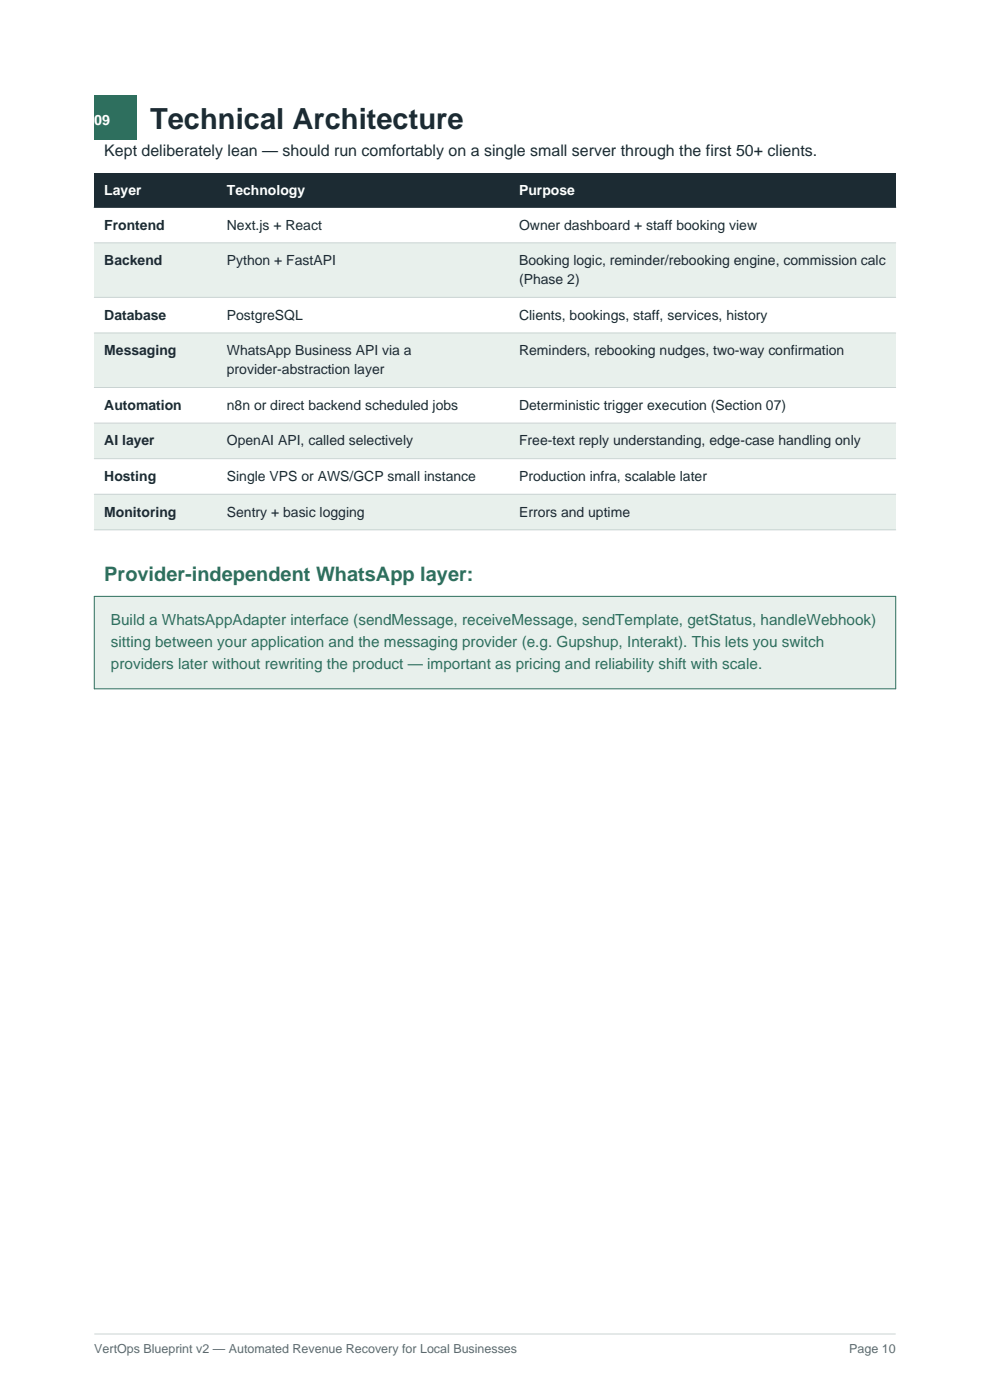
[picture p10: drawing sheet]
<svg xmlns="http://www.w3.org/2000/svg" width="210mm" height="297mm" viewBox="0 0 210 297" stroke-linecap="round" stroke-linejoin="round" font-family="sans-serif">
<defs><g id="words">
<text font-size="6.2" fill="#1c2b33" x="31.8" y="27.3">Technical Architecture</text>
<text font-size="4.2" fill="#2e6f5e" x="22.1" y="123.3">Provider-independent WhatsApp layer:</text>
<text font-size="3.4" fill="#1c2b33" x="22.1" y="33">Kept deliberately lean — should run comfortably on a single small server through the first 50+ clients.</text>
<g font-size="3.2" fill="#2e6f5e">
<text x="23.5" y="132.6">Build a WhatsAppAdapter interface (sendMessage, receiveMessage, sendTemplate, getStatus, handleWebhook)</text>
<text x="23.5" y="137.2">sitting between your application and the messaging provider (e.g. Gupshup, Interakt). This lets you switch</text>
<text x="23.5" y="141.9">providers later without rewriting the product — important as pricing and reliability shift with scale.</text>
</g>
<g font-size="3" fill="#fff">
<text x="20" y="26.5">09</text>
<text x="22.1" y="41.4">Layer</text>
<text x="48.1" y="41.4">Technology</text>
<text x="110.1" y="41.4">Purpose</text>
</g>
<g font-size="3" fill="#1c2b33">
<text x="22.1" y="48.7">Frontend</text>
<text x="48.1" y="48.7">Next.js + React</text>
<text x="110.1" y="48.7">Owner dashboard + staff booking view</text>
<text x="22.1" y="56.2">Backend</text>
<text x="48.1" y="56.2">Python + FastAPI</text>
<text x="110.1" y="56.2">Booking logic, reminder/rebooking engine, commission calc</text>
<text x="110.1" y="60.3">(Phase 2)</text>
<text x="22.1" y="67.8">Database</text>
<text x="48.1" y="67.8">PostgreSQL</text>
<text x="110.1" y="67.8">Clients, bookings, staff, services, history</text>
<text x="22.1" y="75.4">Messaging</text>
<text x="48.1" y="75.4">WhatsApp Business API via a</text>
<text x="110.1" y="75.4">Reminders, rebooking nudges, two-way confirmation</text>
<text x="48.1" y="79.4">provider-abstraction layer</text>
<text x="22.1" y="86.9">Automation</text>
<text x="48.1" y="86.9">n8n or direct backend scheduled jobs</text>
<text x="110.1" y="86.9">Deterministic trigger execution (Section 07)</text>
<text x="22.1" y="94.5">AI layer</text>
<text x="48.1" y="94.5">OpenAI API, called selectively</text>
<text x="110.1" y="94.5">Free-text reply understanding, edge-case handling only</text>
<text x="22.1" y="102">Hosting</text>
<text x="48.1" y="102">Single VPS or AWS/GCP small instance</text>
<text x="110.1" y="102">Production infra, scalable later</text>
<text x="22.1" y="109.6">Monitoring</text>
<text x="48.1" y="109.6">Sentry + basic logging</text>
<text x="110.1" y="109.6">Errors and uptime</text>
</g>
<g font-size="2.6" fill="#5b6b72">
<text x="20" y="287">VertOps Blueprint v2 — Automated Revenue Recovery for Local Businesses</text>
<text x="180.1" y="287">Page 10</text>
</g>
</g></defs>
<path d="M20 283h170" fill="none" stroke="#c9d3d2" stroke-width=".21"/>
<path d="M20 20.1h9v9.5h-9z" fill-rule="evenodd" fill="#2e6f5e"/>
<path d="M20 36.7h170v7.3h-170z" fill-rule="evenodd" fill="#1c2b33"/>
<path d="M20 44h170v7.5h-170z" fill-rule="evenodd" fill="#fff"/>
<path d="M20 51.5h170v11.6h-170z" fill-rule="evenodd" fill="#e8f0ec"/>
<path d="M20 63.1h170v7.5h-170z" fill-rule="evenodd" fill="#fff"/>
<path d="M20 70.6h170v11.6h-170z" fill-rule="evenodd" fill="#e8f0ec"/>
<path d="M20 82.2h170v7.6h-170z" fill-rule="evenodd" fill="#fff"/>
<path d="M20 89.8h170v7.5h-170z" fill-rule="evenodd" fill="#e8f0ec"/>
<path d="M20 97.3h170v7.6h-170z" fill-rule="evenodd" fill="#fff"/>
<path d="M20 104.9h170v7.5h-170z" fill-rule="evenodd" fill="#e8f0ec"/>
<path d="M20 44h170" fill="none" stroke="#1c2b33" stroke-width=".26"/>
<path d="M20 51.5h170M20 63.1h170M20 70.6h170M20 82.2h170M20 89.8h170M20 97.3h170M20 104.9h170M20 112.4h170" fill="none" stroke="#c9d3d2" stroke-width=".21"/>
<path d="M20 126.5h170v19.6h-170z" fill-rule="evenodd" fill="#e8f0ec"/>
<path d="M20 126.5h170v19.6h-170z" fill="none" stroke="#2e6f5e" stroke-width=".21"/>
<use href="#words"/>
</svg>
